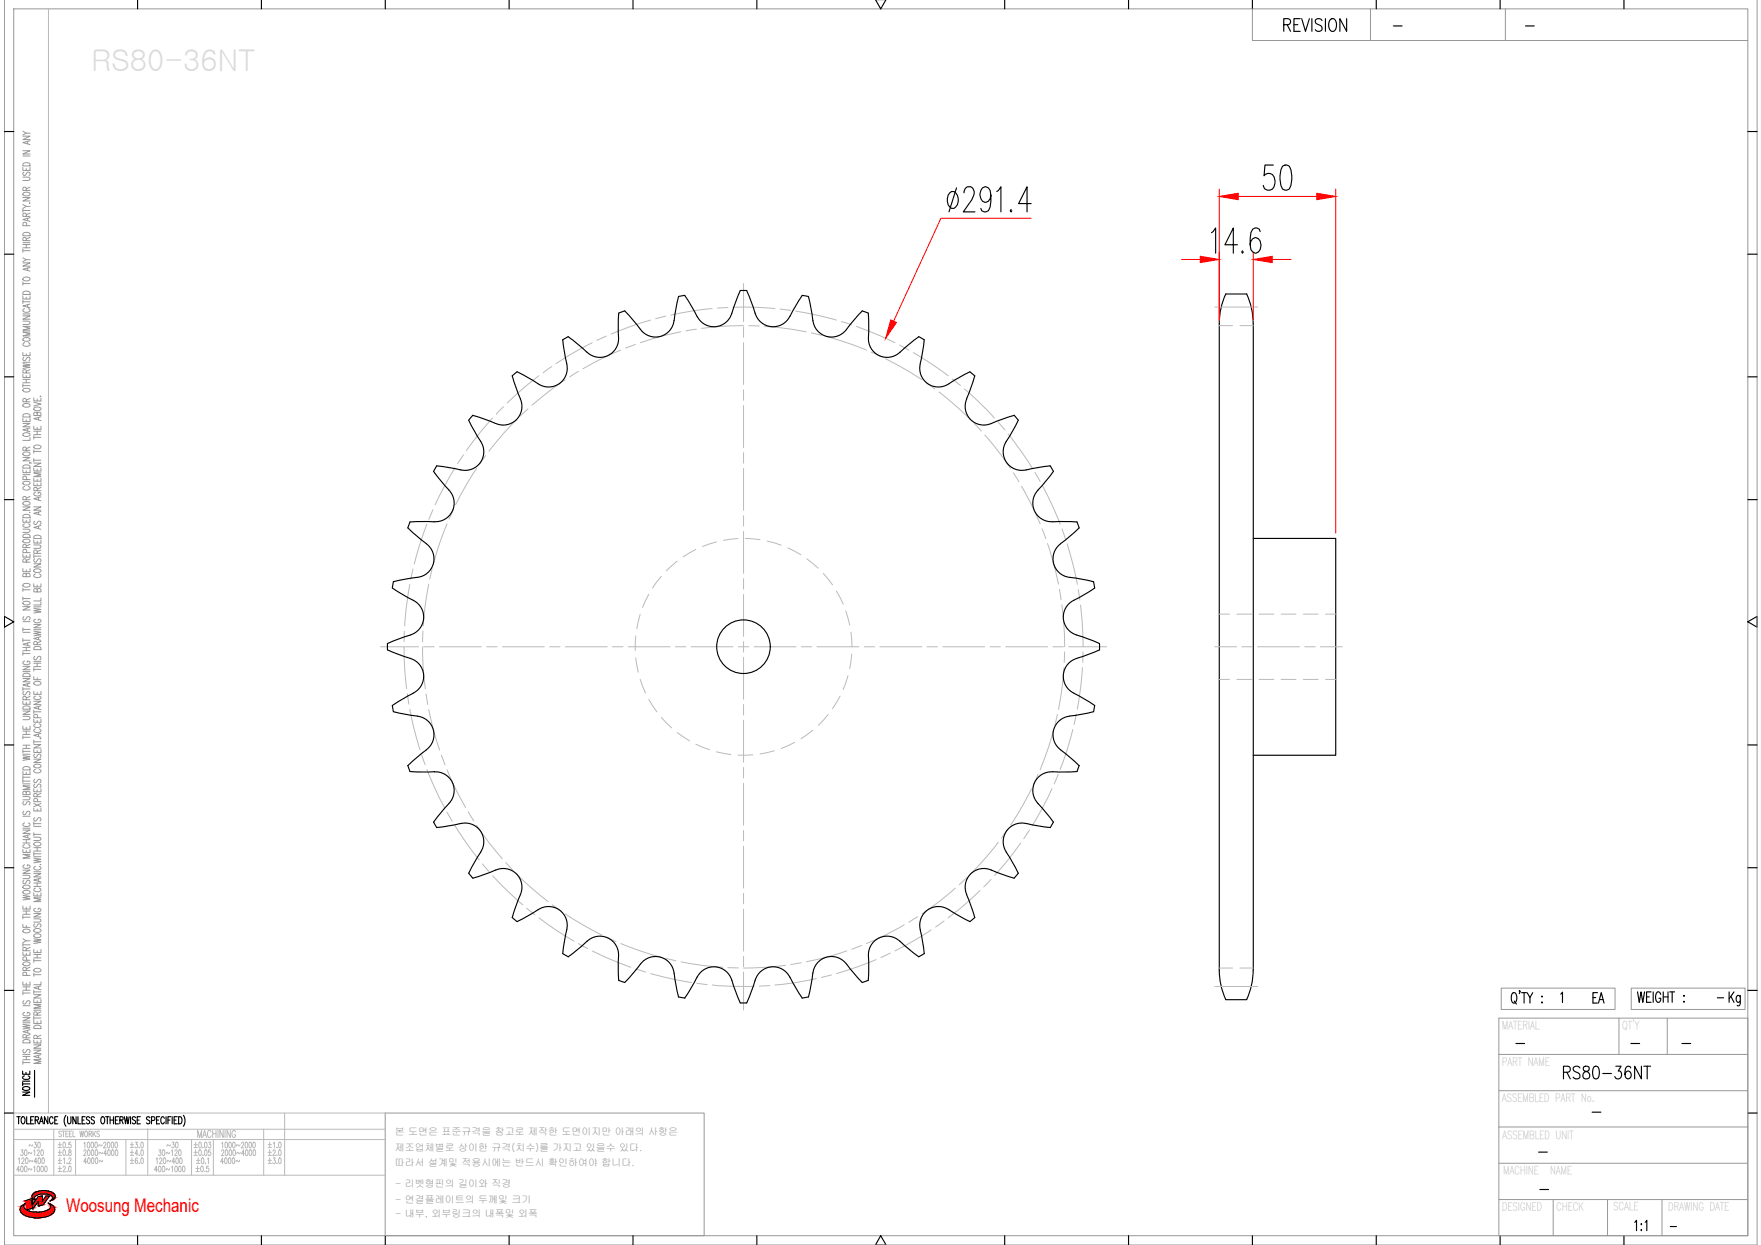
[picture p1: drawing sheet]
<svg xmlns="http://www.w3.org/2000/svg" width="297mm" height="210mm" viewBox="0 0 297 210" stroke-linecap="round" stroke-linejoin="round" font-family="sans-serif">
<defs><g id="words">
<text font-size="5.3" x="290.7" y="170.7">Kg</text>
<text font-size="4.9" x="267.8" y="170.4">EA</text>
<text font-size="3.2" fill="#f00" x="11.1" y="204.3">Woosung Mechanic</text>
<g font-size="2.6">
<text x="234.2" y="5.6">-</text>
<text x="256.5" y="5.6">-</text>
<text x="288.9" y="169.3">-</text>
<text x="254.7" y="177.1">-</text>
<text x="274.1" y="177.1">-</text>
<text x="282.9" y="177.1">-</text>
<text x="267.8" y="188.7">-</text>
<text x="258.6" y="195.4">-</text>
<text x="258.9" y="201.8">-</text>
<text x="280.8" y="208.1">-</text>
</g>
<g font-size="1.7" fill="#989898">
<text x="66.6" y="191.4">본 도면은 표준규격을 참고로 제작한 도면이지만 아래의 사항은</text>
<text x="66.6" y="194.1">제조업체별로 상이한 규격(치수)를 가지고 있을수 있다.</text>
<text x="66.6" y="196.6">따라서 설계및 적용시에는 반드시 확인하여야 합니다.</text>
<text x="66.7" y="200.2">- 리벳형핀의 길이와 직경</text>
<text x="66.7" y="202.8">- 연결플레이트의 두께및 크기</text>
<text x="66.7" y="205.2">- 내부, 외부링크의 내폭및 외폭</text>
</g>
</g></defs>
<!-- layer: 0 -->
<g fill="none" stroke="#989898" stroke-width=".17">
<path d="M.7 -.1v210h295.7v-210M2.3 1.5h292.5v206.8h-292.5zM211.3 1.5v5.3h83.5M231.2 1.5v5.3M253.9 1.5v5.3M3.9 33.3h1.2l-1.2 .6h1.2M3.9 29.9h.8l.4 .2-.2 .3h-1M3.9 28.2v.5h1.2v-.5M3.9 25.4h1.2l-1.2 .6h1.2M3.9 23h1.2l-1.2 .5h1.2M3.9 35.2v.6M3.9 35.5h1.2"/>
<path d="M3.9 34.5l.5 .3M3.9 26.3h1.2M3.9 22.1l.5 .4M3.9 39.3a.82 .82 0 0 1 1.2 .1v.3h-1.2zM3.9 32.5a.91 .91 0 0 1 1.2 .1 .64 .64 0 0 1-.6 .4 .64 .64 0 0 1-.6-.4zM3.9 27.6a.84 .84 0 0 1 1.2 .1v.3h-1.2zM4 29l-.1 .4 .1 .2 .3-.1a.52 .52 0 0 1 .7-.4l.1 .3-.2 .2M4.4 36.5v-.5h-.4l-.1 .5h1.2M4.4 32.1l-.1-.5h-.4v.5h1.2M4.4 28.4v.3M4.5 38.1l-.1-.5-.1-.1-.4 .1v.5h1.2M4.7 23.8v.4"/>
<path d="M4.7 36.8v.4M5 34.2v.1zM5.1 36.7l-1.2 .3 1.2 .3M5.1 34.8h-.7l-.5 .3M5.1 23.7l-1.2 .3 1.2 .4M5.1 22.5h-.7l-.5 .3M5.1 35.9l-.7 .3M5.1 31.6l-.7 .2M3.9 59.4v.6h1.2v-.6M3.9 54.1h.8l.4 .3-.2 .3h-1M3.9 53.2h1.2l-1.2 .6h1.2M3.9 49.9v.5h1.2v-.5"/>
<path d="M3.9 44.3h1.2l-1.2 .6h1.2M3.9 42v.5M3.9 47.5v.6M3.9 50.6v.6M3.9 52.9h1.2M3.9 50.9h1.2M3.9 47.8h1.2M3.9 43.5l.5 .3M3.9 42.3h1.2M3.9 41.8h1.2M3.9 41.2h1.2M3.9 40.9h1.2"/>
<path d="M3.9 57.1a.91 .91 0 0 1 1.2 0 .69 .69 0 0 1-1.2 .3zM3.9 49.2a.82 .82 0 0 1 1.2 .2v.2h-1.2zM3.9 46.9a.71 .71 0 0 1 1.2 .2 .7 .7 0 0 1-1.2-.1zM4.2 57.8a.32 .32 0 0 0-.3 .4 .32 .32 0 0 0 .4 .2h.3a.32 .32 0 0 0 .5-.2 .32 .32 0 0 0-.3-.4M4.2 52a.32 .32 0 0 0-.3 .5 .32 .32 0 0 0 .4 .2h.3a.32 .32 0 0 0 .5-.2 .32 .32 0 0 0-.3-.5M4.4 40.6v-.5h-.4l-.1 .5h1.2M4.4 41.2v.6M4.4 50.1v.3M4.4 59.6v.4M4.7 45.2v.4M4.7 51.4v.4M5.1 56h-1.2l1.2 .3-1.2 .3h1.2"/>
<path d="M5.1 55h-1.2l1.2 .3-1.2 .4h1.2M5.1 51.3l-1.2 .3 1.2 .3M5.1 45.1l-1.2 .3 1.2 .3M5.1 43.8h-.7l-.5 .3M5.1 40l-.7 .3M3.9 79.2v.5h1.2v-.5M3.9 77.1h1.2l-1.2 .6h1.2M3.9 73.2a.72 .72 0 0 1 1.2 .2 .87 .87 0 0 1-1.2 0zM3.9 71.4h1.2l-1.2 .6h1.2M3.9 70.5v.6h1.2v-.6M3.9 63.1v.5h1.2v-.5M3.9 61.3l1.2 .2-1.2 .2 1.2 .2-1.2 .2"/>
<path d="M3.9 64.7v.6M3.9 65h1.2M3.9 64.5h1.2M3.9 64h1.2M3.9 61.1h1.2M3.9 78.5a.84 .84 0 0 1 1.2 .1v.3h-1.2zM3.9 76.4a.71 .71 0 0 1 1.2 .2 .7 .7 0 0 1-1.2-.2zM3.9 69.9a.79 .79 0 0 1 1.2 .1v.3h-1.2zM3.9 68.2a.91 .91 0 0 1 1.2 .1 .69 .69 0 0 1-1.2 .2zM3.9 65.6a.74 .74 0 0 1 1.2 .2 .7 .7 0 0 1-1.2-.1zM4 60.2a.29 .29 0 0 0-.1 .5 .29 .29 0 0 0 .5-.1l.1-.2a.31 .31 0 0 1 .5-.1 .31 .31 0 0 1-.1 .5M4.4 75.9v-.5h-.5v.5h1.2"/>
<path d="M4.4 67.7v-.4l-.4-.1-.1 .5h1.2M4.4 62.9v-.5h-.5v.5h1.2M4.4 63.3v.3M4.4 64v.5M4.4 70.8v.3M4.4 79.4v.3M4.7 72.3v.4M5 78l.3 .1M5.1 73.8v.4h-1.2M5.1 72.2l-1.2 .3 1.2 .3M5.1 75.4l-.7 .2M5.1 67.2l-.7 .3"/>
<path d="M5.1 62.3l-.7 .3M5.7 78.9v.5h1.2v-.5M5.7 78.1h1.2l-1.2 .5h1.2M5.7 71.9v.5h1.2v-.5M5.7 67.8l1.2 .3-1.2 .3M5.7 67.1v.5h1.2v-.5M5.7 73.5v.5M5.7 75.8v.6M5.7 77.3v.6M5.7 77.6h1.2M5.7 76.1h1.2M5.7 73.7h1.2"/>
<path d="M5.7 73.3h1.2M5.7 72.7h1.2M5.8 75.2a.71 .71 0 0 1 1.1 .2 .73 .73 0 0 1-1.2-.1zM5.8 68.8a.91 .91 0 0 1 1.1 0 .69 .69 0 0 1-1.1 .3zM6.3 69.7l.2-.2h.3l.1 .2v.4h-1.2l.1-.6 .4 .1 .1 .5M6.3 67.3v.3M6.3 72.1v.3M6.3 72.7v.6M6.3 79.1v.3M6.5 70.4v.4M6.8 66.8h.1zM6.9 79.7h-1.2l1.2 .3-1.2 .4h1.2"/>
<path d="M6.9 70.3l-1.2 .3 1.2 .3M3.9 95.9v.5h1.2v-.5M3.9 93.4v.5h1.2v-.5M3.9 89.2h1l.2 .2-.2 .3-1 .1M3.9 87.5v.5h1.2v-.5M3.9 85.5h1.2l-1.2 .5h1.2M3.9 99.2v.5M3.9 99.4h1.2M3.9 80h1.2M3.9 98.5a.91 .91 0 0 1 1.2 .1 .64 .64 0 0 1-.6 .4 .64 .64 0 0 1-.6-.4zM3.9 91.1a.71 .71 0 0 1 1.2 .2 .73 .73 0 0 1-1.2-.2zM3.9 90.2a.79 .79 0 0 1 1.2 .1v.3h-1.2z"/>
<path d="M3.9 86.9a.82 .82 0 0 1 1.2 .1v.3h-1.2zM3.9 84.7a.91 .91 0 0 1 1.2 .1 .64 .64 0 0 1-.6 .4 .64 .64 0 0 1-.6-.4zM3.9 81.3a.91 .91 0 0 1 1.2 .1 .64 .64 0 0 1-.6 .4 .64 .64 0 0 1-.6-.4zM4.2 88.3a.32 .32 0 0 0-.3 .4 .32 .32 0 0 0 .4 .2h.3a.32 .32 0 0 0 .5-.2 .32 .32 0 0 0-.3-.4M4.2 82a.32 .32 0 0 0-.3 .4 .32 .32 0 0 0 .4 .2h.3a.32 .32 0 0 0 .5-.2 .32 .32 0 0 0-.3-.4M4.4 96.9l.3-.2h.3l.1 .2v.3h-1.2l.1-.5h.4v.5M4.4 94.8v-.5l-.4-.1-.1 .6h1.2M4.4 92.3l-.1-.5-.4 .1v.4h1.2M4.4 84.3v-.5l-.4-.1-.1 .6h1.2M4.4 87.7v.3M4.4 93.6v.3M4.4 96.1v.3"/>
<path d="M4.5 93.2l-.1-.5h-.5v.5h1.2M4.5 80.8l-.1-.4-.1-.1-.4 .1v.4h1.2M5 86.4h.1M5.1 94.2l-.7 .3M5.1 91.8l-.7 .2M5.1 83.7l-.7 .3M5.7 98.4v.5h1.2v-.5M5.7 95.1h1.2l-1.2 .5h1.2M5.7 91.9h.9l.3 .2-.2 .3h-1M5.7 91v.6h1.2v-.6M5.7 85.5h1.2l-1.2 .5h1.2M5.7 81.4v.5h1.2v-.5"/>
<path d="M5.7 80.6v.5h1.2v-.5M5.7 93.5v.6M5.7 93.8h1.2M5.8 96a.91 .91 0 0 1 1.1 .1 .64 .64 0 0 1-.6 .4 .64 .64 0 0 1-.6-.4zM5.8 90.4a.79 .79 0 0 1 1.1 .1v.3h-1.2zM5.9 94.2a.29 .29 0 0 0-.2 .5 .29 .29 0 0 0 .5-.1l.1-.2a.31 .31 0 0 1 .5-.1 .31 .31 0 0 1-.1 .5M5.9 87.9l-.2 .2 .2 .3 .3-.1 .1-.3a.3 .3 0 0 1 .5-.1 .3 .3 0 0 1-.1 .5M6 96.8a.32 .32 0 0 0-.3 .4 .32 .32 0 0 0 .5 .2h.2a.32 .32 0 0 0 .5-.2 .32 .32 0 0 0-.3-.4M6 83a.32 .32 0 0 0-.3 .4 .32 .32 0 0 0 .5 .2h.2a.34 .34 0 0 0 .5-.3 .34 .34 0 0 0-.5-.3v.2M6.3 99.4l.2-.2 .3 .1 .1 .1v.4h-1.2l.1-.5h.4l.1 .5M6.3 93.3l-.1-.5h-.4l-.1 .5h1.2M6.3 82.7l-.1-.5h-.4l-.1 .5h1.2"/>
<path d="M6.3 80.8v.3M6.3 81.6v.3M6.3 91.2v.4M6.3 98.6v.3M6.5 83.9v.4M6.5 86.4v.4M6.5 88.7v.4M6.9 88.6l-1.2 .3 1.2 .3M6.9 86.2l-1.2 .3 1.2 .4M6.9 83.8l-1.2 .3 1.2 .3M6.9 92.7l-.6 .3M6.9 82.2l-.6 .3"/>
<path d="M3.9 119.9h1.2l-1.2 .6h1.2M3.9 118.2v.5h1.2v-.5M3.9 114.4h1.2l-1.2 .5h1.2M3.9 112.3h1.2l-1.2 .6h1.2M3.9 102.3h1.2l-1.2 .5h1.2M3.9 100.6v.6M3.9 105.8v.6M3.9 107.6v.6M3.9 109.9v.6M3.9 115.9v.5M3.9 116.2h1.2M3.9 113.2h1.2"/>
<path d="M3.9 110.2h1.2M3.9 109.7h1.2M3.9 109.1h1.2M3.9 107.9h1.2M3.9 106.6h1.2M3.9 106.1h1.2M3.9 104.8h1.2M3.9 100.9h1.2M3.9 119.2a.84 .84 0 0 1 1.2 .1v.3h-1.2zM3.9 113.7a.82 .82 0 0 1 1.2 .1v.3h-1.2zM3.9 101.5a.91 .91 0 0 1 1.2 .1 .69 .69 0 0 1-1.2 .2zM4 116.6a.29 .29 0 0 0-.1 .5 .29 .29 0 0 0 .5-.1l.1-.2a.31 .31 0 0 1 .5-.1 .31 .31 0 0 1-.1 .5"/>
<path d="M4 104a.29 .29 0 0 0-.1 .4 .29 .29 0 0 0 .5 0l.1-.3a.31 .31 0 0 1 .5-.1 .31 .31 0 0 1-.1 .5M4.2 111.5a.32 .32 0 0 0-.3 .4 .32 .32 0 0 0 .4 .2h.3a.34 .34 0 0 0 .5-.3 .34 .34 0 0 0-.5-.3v.2M4.4 118v-.5l-.4-.1-.1 .6h1.2M4.4 109.1v.6M4.4 118.4v.3M4.7 108.4v.4M4.7 115.3v.4M5.1 115.2l-1.2 .3 1.2 .3M5.1 108.3l-1.2 .3 1.2 .3M5.1 117.4l-.7 .3M5.7 118.2h1.2l-1.2 .6h1.2M5.7 116.6v.5h1.2v-.5"/>
<path d="M5.7 114.1v.5h1.2M5.7 106.4l1.2 .2-1.2 .2 1.2 .2-1.2 .2M5.7 105.3h1.2l-1.2 .5h1.2M5.7 102.5l1.2 .3-1.2 .1 1.2 .3-1.2 .1M5.7 112.6v.5M5.7 119.7v.6M5.7 112.9h1.2M5.7 112.4h1.2M5.7 111.8h1.2M5.7 111.5h1.2M5.7 106.2h1.2M5.7 102.3h1.2"/>
<path d="M5.8 115a.71 .71 0 0 1 1.1 .3 .7 .7 0 0 1-1.2-.2zM5.8 109.1a.84 .84 0 0 1 1.1 .2v.2h-1.2zM5.9 110.7a.29 .29 0 0 0-.2 .4 .29 .29 0 0 0 .5 0l.1-.3a.31 .31 0 0 1 .5-.1 .31 .31 0 0 1-.1 .5M6 117.4a.32 .32 0 0 0-.3 .4 .32 .32 0 0 0 .5 .2h.2a.32 .32 0 0 0 .5-.2 .32 .32 0 0 0-.3-.4M6 104.4a.32 .32 0 0 0-.3 .4 .32 .32 0 0 0 .5 .2h.2a.33 .33 0 0 0 .5-.3 .33 .33 0 0 0-.5-.3v.2M6.3 108.7l-.1-.5h-.4l-.1 .5h1.2M6.3 111.8v.6M6.3 114.3v.3M6.3 116.7v.4M6.5 107.5v.4M6.5 119.1v.4M6.9 119l-1.2 .3 1.2 .3"/>
<path d="M6.9 107.3l-1.2 .3 1.2 .4M6.9 101.5v.5h-1.2M6.9 100.8v.5h-1.2M6.9 108.1l-.6 .3M3.9 139.9h1.2l-1.2 .6h1.2M3.9 134.3h.8l.4 .2-.2 .3h-1M3.9 130v.6h1.2v-.6M3.9 127.4l1.2 .2-1.2 .2 1.2 .2-1.2 .2M3.9 122.4v.6h1.2v-.6M3.9 120.8h.8l.4 .2-.2 .3h-1M3.9 124v.6M3.9 126.4v.6"/>
<path d="M3.9 130.8v.5M3.9 131.4v.6M3.9 139.6h1.2M3.9 137.6h1.2M3.9 132.2h1.2M3.9 131.7h1.2M3.9 131h1.2M3.9 127.2h1.2M3.9 126.7h1.2M3.9 126.2h1.2M3.9 125.6h1.2M3.9 124.3h1.2"/>
<path d="M3.9 123.8h1.2M3.9 123.3h1.2M3.9 129.4a.82 .82 0 0 1 1.2 .1v.3h-1.2zM4 136.8a.29 .29 0 0 0-.1 .4 .29 .29 0 0 0 .5 0l.1-.3a.31 .31 0 0 1 .5-.1 .31 .31 0 0 1-.1 .5M4 135.1l-.1 .2 .1 .4 .3-.1 .2-.3a.3 .3 0 0 1 .5-.1 .3 .3 0 0 1-.1 .5M4.2 138.7a.32 .32 0 0 0-.3 .4 .32 .32 0 0 0 .4 .3h.3a.32 .32 0 0 0 .5-.3 .32 .32 0 0 0-.3-.4M4.4 133.6l.3-.2h.3l.1 .2v.4h-1.2l.1-.6 .4 .1v.5M4.4 122.6v.4M4.4 123.3v.5M4.4 125.6v.6M4.4 130.2v.4M5.1 132.5h-1.2l1.2 .3-1.2 .3h1.2"/>
<path d="M5.7 136.2v.5h1.2v-.5M5.7 133v.5h1.2v-.5M5.7 128h1.2l-1.2 .6h1.2M5.7 126.3v.6h1.2v-.6M5.7 125.5h1.2l-1.2 .6h1.2M5.7 121.3v.5h1.2v-.5M5.7 124.8v.5M5.7 138.6v.5M5.7 139.3h1.2M5.7 138.9h1.2M5.7 135.5l1.2 .5M5.7 125.1h1.2"/>
<path d="M5.7 120h1.2M5.8 129a.91 .91 0 0 1 1.1 .1 .69 .69 0 0 1-1.1 .2zM5.9 137.9a.29 .29 0 0 0-.2 .4 .29 .29 0 0 0 .5 0l.1-.3a.31 .31 0 0 1 .5-.1 .31 .31 0 0 1-.1 .5M5.9 132.2l-.2 .4a.26 .26 0 0 0 .2 .2 .26 .26 0 0 0 .3-.2l.1-.2a.31 .31 0 0 1 .5-.1 .31 .31 0 0 1-.1 .5M5.9 131.4a.29 .29 0 0 0-.2 .5 .29 .29 0 0 0 .5-.1l.1-.2a.31 .31 0 0 1 .5-.1 .31 .31 0 0 1-.1 .5M5.9 127.1a.29 .29 0 0 0-.2 .5 .29 .29 0 0 0 .5-.1l.1-.2a.31 .31 0 0 1 .5-.1 .31 .31 0 0 1-.1 .5M6 129.7a.32 .32 0 0 0-.3 .4 .32 .32 0 0 0 .5 .2h.2a.32 .32 0 0 0 .5-.2 .32 .32 0 0 0-.3-.4M6 122.9a.32 .32 0 0 0-.3 .4 .32 .32 0 0 0 .5 .2h.2a.32 .32 0 0 0 .5-.2 .32 .32 0 0 0-.3-.4M6 122a.32 .32 0 0 0-.3 .5 .32 .32 0 0 0 .5 .2h.2a.32 .32 0 0 0 .5-.2 .32 .32 0 0 0-.3-.5M6.3 134.3l-.1-.4-.4-.1-.1 .5h1.2M6.3 121.4v.4M6.3 126.5v.4"/>
<path d="M6.3 133.2v.3M6.3 136.4v.3M6.3 135.2v-.5l-.2-.1-.3 .1-.1 .5h1.2M6.3 121v-.5h-.5l-.1 .5h1.2M6.5 123.8v.4M6.8 124.5h.1zM6.9 123.6l-1.2 .4 1.2 .3M6.9 135.5l-1.2 .5M6.9 133.8l-.6 .2M3.9 155.8v.6h1.2M3.9 152.8v.5h1.2v-.5M3.9 151l1.2 .1-1.2 .2 1.2 .2-1.2 .2"/>
<path d="M3.9 149.5a.72 .72 0 0 1 1.2 .1 .87 .87 0 0 1-1.2 0zM3.9 147.6h.8l.4 .2-.2 .3h-1M3.9 146.7h1.2l-1.2 .5h1.2M3.9 143.2v.5h1.2v-.5M3.9 154.4v.5M3.9 159v.6M3.9 159.3h1.2M3.9 158.3l.5 .3M3.9 154.6h1.2M3.9 154.1h1.2M3.9 153.6h1.2M3.9 142.1h1.2"/>
<path d="M3.9 141.6h1.2M3.9 156.8a.91 .91 0 0 1 1.2 .1 .64 .64 0 0 1-.6 .4 .64 .64 0 0 1-.6-.4zM3.9 150.3a.91 .91 0 0 1 1.2 0 .64 .64 0 0 1-.6 .5 .64 .64 0 0 1-.6-.5zM4 148.4a.29 .29 0 0 0-.1 .5 .29 .29 0 0 0 .5-.1l.1-.2a.31 .31 0 0 1 .5-.1 .31 .31 0 0 1-.1 .5M4.2 145.8a.32 .32 0 0 0-.3 .4 .32 .32 0 0 0 .4 .2h.3a.33 .33 0 0 0 .5-.3 .33 .33 0 0 0-.5-.3v.2M4.2 142.4a.32 .32 0 0 0-.3 .4 .32 .32 0 0 0 .4 .2h.3a.32 .32 0 0 0 .5-.2 .32 .32 0 0 0-.3-.4M4.4 141.6v.5M4.4 143.4v.3M4.4 152.9v.4M4.4 153.6v.5M4.4 156v.4M4.7 140.8v.4"/>
<path d="M5.1 158.6h-.7l-.5 .3M5.1 144.1h-1.2l1.2 .3-1.2 .3h1.2M5.1 140.7l-1.2 .3 1.2 .4M5.1 159.7l-.7 .3M5.7 158.3l1.2 .2-1.2 .2 1.2 .2-1.2 .2M5.7 154.9h.9l.3 .2-.2 .3-1 .1M5.7 154h1.2l-1.2 .6h1.2M5.7 150.5v.6h1.2v-.6M5.7 147.3h1.2l-1.2 .5h1.2M5.7 144.7l1.2 .2-1.2 .2 1.2 .2-1.2 .2M5.7 141.2h.9l.3 .2-.2 .3h-1M5.7 140.4v.5"/>
<path d="M5.7 143.7v.5M5.7 149.5h1.2M5.7 148.9h1.2M5.7 147h1.2M5.7 144.4h1.2M5.7 143.9h1.2M5.7 143.5h1.2M5.7 142.9h1.2M5.7 140.7h1.2M5.8 157.6a.71 .71 0 0 1 1.1 .2 .7 .7 0 0 1-1.2-.1zM5.8 156.7a.71 .71 0 0 1 1.1 .2 .7 .7 0 0 1-1.2-.1zM5.8 142.1a.71 .71 0 0 1 1.1 .3 .7 .7 0 0 1-1.2-.2z"/>
<path d="M5.9 155.8l-.2 .1 .2 .4 .3-.1 .1-.3a.3 .3 0 0 1 .5-.1 .3 .3 0 0 1-.1 .5M6 153.1a.32 .32 0 0 0-.3 .4 .32 .32 0 0 0 .5 .2h.2a.34 .34 0 0 0 .5-.3 .34 .34 0 0 0-.5-.3v.2M6 149.7a.32 .32 0 0 0-.3 .4 .32 .32 0 0 0 .5 .2h.2a.32 .32 0 0 0 .5-.2 .32 .32 0 0 0-.3-.4M6 146.1a.32 .32 0 0 0-.3 .4 .32 .32 0 0 0 .5 .2h.2a.32 .32 0 0 0 .5-.2 .32 .32 0 0 0-.3-.4M6.3 142.9v.6M6.3 148.9v.6M6.3 150.7v.4M6.5 148.2v.4M6.8 145.8h.1zM6.9 151.4h-1.2l1.2 .3-1.2 .3h1.2M6.9 148.1l-1.2 .3 1.2 .3M3.9 172.7l1.2 .2-1.2 .2 1.2 .2-1.2 .2"/>
<path d="M3.9 171.6h1.2l-1.2 .5h1.2M3.9 165.5v.6h1.2v-.6M3.9 160.5v.6h1.2v-.6M3.9 179.1h1.2M3.9 167.1v.6M3.9 178.9v.5M3.9 178.7h1.2M3.9 178.1h1.2M3.9 177.8h1.2M3.9 172.4h1.2M3.9 169.6h1.2M3.9 167.4h1.2"/>
<path d="M3.9 167h1.2M3.9 166.4h1.2M3.9 175.4a.82 .82 0 0 1 1.2 .1v.3h-1.2zM3.9 162.3a.71 .71 0 0 1 1.2 .3 .7 .7 0 0 1-1.2-.2zM4 176.9l-.1 .2 .1 .4 .3-.1 .2-.3a.3 .3 0 0 1 .5-.1 .3 .3 0 0 1-.1 .5M4 168.7a.29 .29 0 0 0-.1 .5 .29 .29 0 0 0 .5-.1l.1-.2a.31 .31 0 0 1 .5-.1 .31 .31 0 0 1-.1 .5M4.2 170.7a.32 .32 0 0 0-.3 .4 .32 .32 0 0 0 .4 .2h.3a.33 .33 0 0 0 .5-.3 .33 .33 0 0 0-.5-.3v.2M4.4 175v-.5l-.4-.1-.1 .6h1.2M4.4 163.6v-.5h-.4l-.1 .5h1.2M4.4 160.3v-.5h-.4l-.1 .5h1.2M4.4 160.7v.4M4.4 165.7v.4"/>
<path d="M4.4 166.4v.6M4.4 178.1v.6M4.5 164.5l-.1-.5h-.5v.5h1.2M4.5 161.9l-.1-.5-.1-.1-.4 .1v.5h1.2M4.7 173.7v.4M5.1 173.6l-1.2 .3 1.2 .4M5.1 174.4l-.7 .3M5.1 163.1l-.7 .2M5.7 177.1h1.2l-1.2 .5h1.2M5.7 176.2h1.2l-1.2 .5h1.2M5.7 175.3v.5h1.2v-.5M5.7 172v.6h1.2v-.6"/>
<path d="M5.7 168.5v.5h1.2v-.5M5.7 167.7h1.2l-1.2 .6h1.2M5.7 160.1v.5h1.2v-.5M5.7 171.6h1.2M5.7 161.7v.6M5.7 164.1v.5M5.7 166.9v.6M5.7 171.4v.5M5.7 170.3h1.2M5.7 167.2h1.2M5.7 164.3h1.2M5.7 162h1.2"/>
<path d="M5.7 161.5h1.2M5.7 160.9h1.2M5.8 173a.82 .82 0 0 1 1.1 .1v.3h-1.2zM5.8 163.4a.71 .71 0 0 1 1.1 .3 .87 .87 0 0 1-1.2 0zM6.3 175.1l-.1-.5h-.4l-.1 .5h1.2M6.3 171.1l-.1-.4-.4-.1-.1 .5h1.2M6.3 160.3v.3M6.3 160.9v.6M6.3 168.7v.3M6.3 172.2v.4M6.3 175.5v.3M6.5 166.3v.4"/>
<path d="M6.5 177.9v.4M6.9 178.7h-1.2l1.2 .3-1.2 .3h1.2M6.9 177.8l-1.2 .3 1.2 .3M6.9 169.3h-1.2l1.2 .4-1.2 .3h1.2M6.9 166.2l-1.2 .3 1.2 .4M6.9 165.5v.5h-1.2M6.9 174.5l-.6 .3M6.9 170.6l-.6 .3M252.8 177.8h42M252.8 171.7h42v36.6h-42zM253.2 166.6h19.2v3.6h-19.2zM273.1 171.7v6.1"/>
<path d="M275.2 166.6h19.2v3.6h-19.2zM281.2 171.7v6.1M65 187.7h53.8v20.6h-53.8zM252.8 196.1h42M252.8 183.9h42M252.8 190h42M252.8 202.2h42M262 202.2v6.1M271.2 202.2v6.1M280.3 202.2v6.1"/>
</g>
<g fill="none" stroke="#000" stroke-width=".19">
<path d="M23.2 -.1v1.6M44.1 -.1v1.6M65 -.1v1.6M85.9 -.1v1.6M106.8 -.1v1.6M127.7 -.1v1.6M147.7 -.1l.9 1.6 .9-1.6M169.5 -.1v1.6M190.4 -.1v1.6M211.3 -.1v1.6M232.1 -.1v1.6M253 -.1v1.6"/>
<path d="M273.9 -.1v1.6M216.5 4.2h.8a.52 .52 0 0 0 .4-.5 .52 .52 0 0 0-.4-.6h-.8v2.2M217.1 4.2l.6 1.1M218.3 4.2h.6M219.3 3.1h-1v2.2h1M219.6 3.1l.6 2.2 .7-2.2M221.3 3.1v2.2M223 3.4a.58 .58 0 0 0-.7-.3 .58 .58 0 0 0-.4 .8l.8 .4a.53 .53 0 0 1 .3 .5 .53 .53 0 0 1-.4 .5h-.3l-.4-.3M223.6 3.1v2.2M224.5 3.3l.1-.2a.93 .93 0 0 1 .8 1.4l-.1 .3a.57 .57 0 0 1-.5 .5 .57 .57 0 0 1-.6-.5 1.47 1.47 0 0 1 .3-1.5zM227.1 3.1v2.2l-1.1-2.2v2.2M.7 22.2h1.6"/>
<path d="M294.8 22.2h1.6M.7 42.9h1.6M113.7 54a3.2 3.2 0 0 1-2.6 2.8 3.2 3.2 0 0 1-3.4-1.7l-2.3-2.7-.5 .2-.5 .2-.1 3.5a3.2 3.2 0 0 1-1.8 3.7 3.2 3.2 0 0 1-3.9-1l-2.7-2.2-.3 .1-.7 .4 .6 3.5a3.2 3.2 0 0 1-1.2 3.9 3.2 3.2 0 0 1-4-.3l-3.1-1.7M114.4 50l1.1-.2 2.1 3.5M114.5 50l-.8 4M124.9 49h1.1M124.9 49l-1.3 3.3a3.2 3.2 0 0 1-2.6 2.7 3.2 3.2 0 0 1-3.4-1.7M125.9 49l1.3 3.3a3.2 3.2 0 0 0 2.6 2.7 3.2 3.2 0 0 0 3.4-1.7M136.4 50l.7 4M136.4 50l-1.1-.2-2.1 3.5M137.1 54a3.2 3.2 0 0 0 2.6 2.8 3.2 3.2 0 0 0 3.4-1.7l2.3-2.7 .6 .2 .5 .2v3.5a3.2 3.2 0 0 0 1.8 3.7 3.2 3.2 0 0 0 3.9-1l2.8-2.3 .2 .2 .7 .4-.6 3.5a3.2 3.2 0 0 0 1.2 3.9 3.2 3.2 0 0 0 4-.3l3.1-1.7M294.8 42.9h1.6"/>
<path d="M.7 63.5h1.6M73.7 78.5l-.6 1 2.2 2.7a3.2 3.2 0 0 1 1.1 3.7 3.2 3.2 0 0 1-3.1 2.1M73.7 78.5l4 .7M79.8 70l-.7 .8 1.7 3.1a3.2 3.2 0 0 1 .4 3.8 3.2 3.2 0 0 1-3.5 1.5M87.2 62.7l-.8 .7 1.4 3.8M87.8 67.3a3.2 3.2 0 0 1-.9 3.7 3.2 3.2 0 0 1-3.8 .2l-3.3-1.2M163.1 67.3a3.2 3.2 0 0 0 .8 3.7 3.2 3.2 0 0 0 3.8 .2l3.4-1.2M163.6 62.7l.8 .7-1.4 3.8M171.1 70l.7 .9-1.7 3a3.2 3.2 0 0 0-.5 3.8 3.2 3.2 0 0 0 3.5 1.5M177.1 78.5l-4 .7M177.2 78.5l.5 1-2.2 2.7a3.2 3.2 0 0 0-1 4 3.2 3.2 0 0 0 3.6 1.7l3.6 .1M294.8 63.5h1.6"/>
<path d="M.7 84.2h1.6M66.2 99.1l3 1.9a3.2 3.2 0 0 1 2.3 3.3 3.2 3.2 0 0 1-2.9 2.9l-3.2 1.3v1.1l3.8 1.4M69.2 88l-.4 1 3.1 2.7M71.9 91.7a3.2 3.2 0 0 1 1.1 3.6 3.2 3.2 0 0 1-3.2 2.1l-3.4 .7-.2 1M73.3 88h-4.1M180.4 97.3l4.1 .8 .2 1-3.1 1.9a3.2 3.2 0 0 0-2.2 3.3 3.2 3.2 0 0 0 2.8 2.9l3.3 1.3v1.1l-3.9 1.4M181.7 88l.3 1M182 89l-2.6 2.3a3.2 3.2 0 0 0-1.7 3.4 3.2 3.2 0 0 0 2.7 2.6M211.4 90.8h13.9v36.5h-13.9M294.8 84.2h1.6M.7 103.9l1.6 .9-1.6 .9zM66.2 118.9l.2 1.1"/>
<path d="M66.4 120l3.4 .7a3.2 3.2 0 0 1 3.2 2 3.2 3.2 0 0 1-1.1 3.7M69.2 111a3.2 3.2 0 0 1 2.3 3.1 3.2 3.2 0 0 1-2.3 3l-3 1.8M181.6 111a3.2 3.2 0 0 0-2.3 3.1 3.2 3.2 0 0 0 2.3 3l3.1 1.8M184.5 120l-4.1 .7M184.6 118.9l-.1 1.1M294.8 104.8l1.6-.9v1.8zM.7 125.6h1.6M71.9 126.4l-3.1 2.7 .3 .7 .1 .3h4.1M73.3 130.1a3.2 3.2 0 0 1 3.1 2.1 3.2 3.2 0 0 1-1.1 3.7l-2.2 2.7 .6 .9 4-.7M77.7 138.9a3.2 3.2 0 0 1 3.5 1.5 3.2 3.2 0 0 1-.4 3.8l-1.7 3 .7 .9 3.8-1.4M173.1 138.9a3.2 3.2 0 0 0-3.5 1.5 3.2 3.2 0 0 0 .5 3.8l1.7 3-.7 .9-3.9-1.4M177.6 130.1a3.2 3.2 0 0 0-3.2 2.1 3.2 3.2 0 0 0 1.1 3.7l2.2 2.7-.5 .9-4.1-.7"/>
<path d="M180.4 120.7a3.2 3.2 0 0 0-2.7 2.7 3.2 3.2 0 0 0 1.7 3.4l2.6 2.3M182 129.1l-.3 1h-4.1M294.8 125.6h1.6M.7 146.3h1.6M83.6 146.7a3.1 3.1 0 0 1 3.5 .6 3.1 3.1 0 0 1 .7 3.5M87.8 150.8l-1.4 3.9 .8 .7 3.1-1.7a3.2 3.2 0 0 1 4-.3 3.2 3.2 0 0 1 1.2 3.9l-.6 3.5 1 .5 3.1-2.6M99 158.7a3.2 3.2 0 0 1 3.8-.4 3.2 3.2 0 0 1 1.5 3.5l.1 3.5 1 .4 2.6-3.2M151.8 158.7a3.2 3.2 0 0 0-3.8-.4 3.2 3.2 0 0 0-1.5 3.5v3.5l-1.1 .4-2.6-3.2M163 150.8l1.4 3.9-.8 .7-3.1-1.7a3.2 3.2 0 0 0-4-.3 3.2 3.2 0 0 0-1.2 3.9l.6 3.5-.9 .5-3.2-2.6M167.2 146.7a3.1 3.1 0 0 0-3.5 .6 3.1 3.1 0 0 0-.6 3.5M294.8 146.3h1.6M.7 167h1.6"/>
<path d="M108 162.5a3.1 3.1 0 0 1 3.4-1.1 3.1 3.1 0 0 1 2.3 2.7M113.7 164.1l.7 4 .6 .1 .5 .1 2.1-3.6M117.6 164.8a3.2 3.2 0 0 1 3.4-1.8 3.2 3.2 0 0 1 2.6 2.8l1.3 3.3h1.1l1.2-3.3a3.2 3.2 0 0 1 2.6-2.7 3.2 3.2 0 0 1 3.4 1.7M137.1 164.1l-.7 4-.6 .1-.5 .1-2.1-3.6M142.8 162.5a3.1 3.1 0 0 0-3.4-1.1 3.1 3.1 0 0 0-2.3 2.7M206.8 168.5l-.8-2.1-.2-1.4-.1-1.5v-108.9l.1-1.5 .2-1.5 .8-2h3.5l.5 1.3 .4 1.5 .2 2.2v108.9l-.4 2.9-.7 2.1M206.8 168.5h3.5M255.2 167.4h.1a.77 .77 0 0 1 .5 1v.3a.41 .41 0 0 1-.4 .4 .41 .41 0 0 1-.4-.4l-.1-.7zM255.4 168.8l.4 .5M256.4 167.1l-.1 .1v-.1v-.1l.1 .1-.1 .4M256.7 167.4h.8M257.1 167.4v1.7"/>
<path d="M257.6 167.4l.5 .8v.9M258.5 167.4l-.4 .8M260.1 168v.1zM260.1 168.9v.2zM263.3 167.6l.3-.3v1.7M267.2 179.9a.45 .45 0 0 0 .1 .7 .76 .76 0 0 1 .7 .4 .76 .76 0 0 1 0 .8 .64 .64 0 0 1-1-.2 .64 .64 0 0 1 .5-.9l.3-.1a.45 .45 0 0 0 .2-.7l-.3-.1zM268.9 179.9l.4-.1a1.05 1.05 0 0 1 .5 1.2l-.3 .8-.4 .1a1.05 1.05 0 0 1-.5-1.2zM272.5 179.8h.9l-.4 .8a.64 .64 0 0 1 .5 .9 .64 .64 0 0 1-1.1 0M276.2 167.2l.3 1.8 .3-1.8 .3 1.8 .3-1.8M276.9 179.8v2.1l-1.2-2.1v2.1M277.3 179.8h1.1M277.7 168.1h.5"/>
<path d="M277.8 179.8v2.1M278.5 167.2h-.8v1.8h.8M278.9 167.2v1.8M280.1 167.7a.4 .4 0 0 0-.4-.5 .4 .4 0 0 0-.4 .5v.9a.4 .4 0 0 0 .2 .3 .4 .4 0 0 0 .5 0l.1-.6h-.3M280.6 168.1h.8M280.6 167.2v1.8M281.4 167.2v1.8M281.7 167.2h.8M282.1 167.2v1.8M284 167.8v.2zM284 168.8v.2zM.7 187.7h1.6"/>
<path d="M2.8 188.3h.6M3.1 188.3v1.2M3.7 188.3h.1a.64 .64 0 0 1 .4 .6 .64 .64 0 0 1-.4 .6 .85 .85 0 0 1-.1-1.2zM3.8 184.1h1.2l-1.2 .6h1.2M3.8 180.6v.5h1.2v-.5M3.8 182.7h1.2M3.8 182.5v.5M3.8 182.3h1.2M3.9 183.4a.71 .71 0 0 1 1.1 .2 .7 .7 0 0 1-1.2-.2zM4.1 181.4a.32 .32 0 0 0-.3 .4 .32 .32 0 0 0 .5 .2l.7-.2v-.2l-.3-.2M4.4 180.8v.3M4.5 188.3v1.2h.5"/>
<path d="M5.2 188.8h.3M5.7 188.3h-.5v1.2h.5M5.8 180.5v4.5M5.9 188.8h.5l.1-.4-.6-.1v1.2M6.2 188.8l.3 .7M6.7 189.5l.3-1.2 .3 1.2M6.8 189.1h.4M8.1 188.3v1.2l-.6-1.2v1.2M8.9 188.5l-.2-.2a.64 .64 0 0 0-.4 .6 .64 .64 0 0 0 .4 .6l.2-.3M9.2 188.8h.4M9.7 188.3h-.5v1.2h.5M11.1 188a1.56 1.56 0 0 0 0 1.9"/>
<path d="M11.4 188.3v.8l.2 .4 .3-.2 .1-1M12.8 188.3v1.2l-.5-1.2v1.2M13.2 188.3v1.2h.4M13.9 188.8h.3M14.4 188.3h-.5v1.2h.5M15.1 188.4l-.2-.1-.3 .1 .1 .3 .4 .3v.3l-.2 .2-.3-.2M15.9 188.4l-.2-.1h-.3v.4l.4 .2 .1 .4-.2 .2-.3-.2M17.2 188.3h.1a.64 .64 0 0 1 .4 .6 .64 .64 0 0 1-.4 .6 .85 .85 0 0 1-.1-1.2zM17.8 188.3h.6M18.1 188.3v1.2M18.6 188.8h.5M18.6 188.3v1.2"/>
<path d="M19.1 188.3v1.2M19.5 188.8h.3M20 188.3h-.5v1.2h.5M20.2 188.8h.5l.1-.4-.6-.1v1.2M20.5 188.8l.3 .7M21 188.3l.2 1.2 .2-1.2 .2 1.2 .2-1.2M22 188.3v1.2M22.9 188.4l-.2-.1h-.3l-.1 .4 .5 .2 .1 .4-.2 .2-.4-.2M23.1 188.8h.4M23.7 188.3h-.6v1.2h.6M25.3 188.4a.29 .29 0 0 0-.5-.1 .29 .29 0 0 0 .1 .5l.3 .1 .1 .4-.2 .2-.4-.2M25.6 188.9l.4-.1 .1-.1-.1-.4h-.4v1.2"/>
<path d="M26.4 188.8h.3M26.9 188.3h-.5v1.2h.5M27.7 188.5l-.2-.2a.64 .64 0 0 0-.4 .6 .64 .64 0 0 0 .4 .6l.2-.3M28 188.3v1.2M28.3 188.8h.3M28.8 188.3h-.5v1.2M29 188.3v1.2M29.4 188.8h.3M29.9 188.3h-.5v1.2h.5M30.1 188.3a.64 .64 0 0 1 .6 .4 .64 .64 0 0 1-.2 .7l-.4 .1zM30.9 188a1.66 1.66 0 0 1 0 1.9M263.7 180.8h.8a.52 .52 0 0 0 .4-.5 .52 .52 0 0 0-.4-.5h-.8v2.1"/>
<path d="M264.3 180.8l.6 1.1M266.5 180.1a.61 .61 0 0 0-.7-.4 .61 .61 0 0 0-.4 .6l.1 .3 .8 .4a.55 .55 0 0 1-.2 .9h-.3l-.4-.3M270.3 181h1.5M275.1 180.1a.44 .44 0 0 0-.8-.2 1.91 1.91 0 0 0 0 1.9 .46 .46 0 0 0 .8-.2 .61 .61 0 0 0 0-.7 .61 .61 0 0 0-.8-.2l-.2 .5M294.8 187.7h1.6M23.2 208.3v1.6M44.1 208.3v1.6M65 208.3v1.6M85.9 208.3v1.6M106.8 208.3v1.6M127.7 208.3v1.6M148.6 208.3l.9 1.6h-1.8z"/>
<path d="M169.5 208.3v1.6M190.4 208.3v1.6M211.3 208.3v1.6M232.1 208.3v1.6M253 208.3v1.6M273.9 208.3v1.6M275.7 206.1l.3-.4v1.8M276.8 206.3v.2zM276.8 207.3v.2zM277.5 206.1l.3-.4v1.8"/>
<circle cx="125.4" cy="109" r="4.5"/>
</g>
<g fill="none" stroke="#bababa" stroke-width=".17">
<path d="M8.2 1.5v186.2M2.3 187.7h62.7v20.6M2.3 190.4h62.7M2.3 192.1h62.7M2.3 198.1h62.7M3.1 195.4l.2-.2v1M3.3 197.2h-.5l.3-.6v1M3.5 193.9h.4l-.2 .3a.26 .26 0 0 1 .2 .4 .26 .26 0 0 1-.4 0M3.6 196.7l.1-.1a.57 .57 0 0 1 0 1l-.2-.2zM3.7 195.4v-.1a.21 .21 0 0 1 .3 0 .21 .21 0 0 1 0 .3l-.4 .6h.5M4.2 196.7l.1-.1a.57 .57 0 0 1 0 1l-.2-.2zM4.2 193.9h.1a.59 .59 0 0 1 0 .9l-.2-.2z"/>
<path d="M4.4 195.3l.1-.1a.56 .56 0 0 1 0 1l-.2-.4zM5.4 197l-.1 .2-.4-.2-.1 .3M5.4 194.3l-.1 .2-.4-.2-.1 .3M5.5 193l-.1 .2-.4-.2-.1 .3M5.5 195.6l-.1 .3-.3-.3-.1 .3M5.7 196.8l.1-.2v1M5.7 194l.1-.1v.9M5.8 192.6h.3l-.2 .3a.27 .27 0 0 1 .3 .4 .27 .27 0 0 1-.5 .1M6.3 195.9h-.5l.3-.7v1M6.3 194.1v-.1a.21 .21 0 0 1 .3-.1 .21 .21 0 0 1 0 .3l-.4 .6h.5M6.3 196.7l.1-.1a.57 .57 0 0 1 0 1l-.2-.5zM6.5 192.6a.59 .59 0 0 1 0 .9l-.1-.4z"/>
<path d="M6.5 195.3l.1-.1a.56 .56 0 0 1 0 1l-.2-.4zM7 196.7l.1-.1a.54 .54 0 0 1 0 1l-.2-.5zM7 193.9h.1a.56 .56 0 0 1 0 .9l-.2-.4zM7.1 195.3l.1-.1a.59 .59 0 0 1 0 1l-.1-.2zM7.6 196.7l.1-.1a.57 .57 0 0 1 0 1l-.2-.2zM9.1 190.4v7.7M9.8 195.6h.6M9.8 196.1h.6M9.8 197h.6M9.8 197.5h.6M9.8 194.3h.6M9.8 194.8h.6"/>
<path d="M9.8 193h.6M9.8 193.5h.6M10.1 192.6v.8M10.1 193.9v.8M10.1 195.2v.8M10.1 196.6v.8M10.4 190.8l-.2-.1-.3 .1v.2l.5 .4-.2 .3-.3-.2M10.5 190.7h.4M10.6 196.8l.1-.1a.21 .21 0 0 1 .3 0 .21 .21 0 0 1 0 .3l-.4 .6h.5M10.7 195.4l.2-.2v1M10.7 193.9h.1a.59 .59 0 0 1 0 .9l-.2-.2zM10.7 192.6h.1a.59 .59 0 0 1 0 .9l-.2-.1z"/>
<path d="M10.7 190.7v1M11.1 191.2h.3M11.3 197.5h.1M11.3 193.4h.1M11.3 196.1v.1zM11.3 194.7v.1zM11.5 190.7h-.4v1h.4M11.6 195.4v-.1a.21 .21 0 0 1 .3 0 .21 .21 0 0 1 0 .3l-.3 .6h.4M11.6 193.9v.3a.31 .31 0 0 1 .4 .3 .31 .31 0 0 1-.4 .3 .4 .4 0 0 1 .3-.6v-.3zM11.7 196.7l.1-.1a.57 .57 0 0 1 0 1l-.2-.5zM11.7 191.2h.3M11.9 192.6h-.3v.4a.26 .26 0 0 1 .4 .2 .26 .26 0 0 1-.4 .2"/>
<path d="M12.1 190.7h-.4v1h.4M12.3 190.7v1h.4M12.7 192.1v6M13.5 190.7l.1 1 .2-1 .2 1 .1-1M14.1 192.8l.2-.2v.9M14.1 194.1l.1-.1a.21 .21 0 0 1 .3-.1 .21 .21 0 0 1 0 .3l-.4 .6h.4M14.4 190.7h.1a.51 .51 0 0 1 .3 .5 .51 .51 0 0 1-.3 .5 .7 .7 0 0 1-.1-1zM14.6 195.9h-.5l.3-.7v1M14.8 192.6h.1a.59 .59 0 0 1 0 .9l-.2-.4zM14.8 193.9h.1a.56 .56 0 0 1 0 .9l-.2-.4zM14.9 195.3l.1-.1a.59 .59 0 0 1 0 1l-.2-.4zM15 191.2l.4-.1v-.4h-.4v1"/>
<path d="M15.2 191.2l.3 .5M15.4 192.6h.1a.56 .56 0 0 1 0 .9l-.2-.4zM15.5 193.9h.1a.59 .59 0 0 1 0 .9l-.2-.2zM15.5 195.3l.1-.1a.59 .59 0 0 1 0 1l-.2-.2zM15.7 190.7v1M15.8 191.1l.3 .6M16.1 192.6h.1a.59 .59 0 0 1 0 .9l-.2-.1zM16.1 193.9h.1a.59 .59 0 0 1 0 .9l-.2-.4zM16.1 190.7l-.4 .6M16.2 195.3v-.1a.59 .59 0 0 1 0 1l-.1-.4zM16.8 190.8l-.2-.1-.3 .1v.2l.5 .4-.2 .3-.3-.2M17.2 193l-.1 .2-.4-.2v.3"/>
<path d="M17.3 194.3l-.1 .2-.4-.2-.1 .3M17.3 195.6l-.1 .3-.4-.3-.1 .3M17.5 192.8v-.1a.22 .22 0 0 1 .3-.1 .22 .22 0 0 1 .1 .3l-.5 .6h.5M18 194.5h-.5l.3-.6v.9M18.2 192.6h.1a.59 .59 0 0 1 0 .9l-.2-.1zM18.3 193.9a.59 .59 0 0 1 0 .9l-.2-.4zM18.8 192.6h.1a.59 .59 0 0 1 0 .9l-.2-.4zM18.9 193.9h.1a.56 .56 0 0 1 0 .9l-.2-.4zM19.5 192.6h.1a.59 .59 0 0 1 0 .9l-.2-.4zM19.5 193.9h.1a.59 .59 0 0 1 0 .9l-.1-.2zM21.2 192.1v6M22 195.6h.5"/>
<path d="M22 196.1h.5M22 194.3h.5M22 194.8h.5M22 193h.5M22 193.5h.5M22.3 192.6v.8M22.3 193.9v.8M22.3 195.2v.8M22.8 192.6h.4l-.2 .3a.27 .27 0 0 1 .2 .4 .27 .27 0 0 1-.4 .1M23.2 195.4v-.1a.49 .49 0 0 0-.5 .4 .49 .49 0 0 0 .3 .5 .28 .28 0 0 0 .2-.3 .28 .28 0 0 0-.3-.3l-.1 .3M23.2 194.5h-.4l.3-.6v.9M23.5 193.4h.1"/>
<path d="M23.5 196.1v.1zM23.5 194.7v.1zM23.8 195.3l.1-.1a.59 .59 0 0 1 0 1l-.2-.4zM23.8 193.9h.1a.59 .59 0 0 1 0 .9l-.2-.4zM23.8 192.6h.1a.59 .59 0 0 1 0 .9l-.2-.4zM24.9 190.3v7.8M26.3 195.4l.2-.2v1M26.6 197.2h-.5l.3-.6v1M26.8 193.9h.3l-.2 .3a.27 .27 0 0 1 .3 .4 .27 .27 0 0 1-.5 0M26.8 196.7l.1-.1a.57 .57 0 0 1 0 1l-.2-.5zM26.9 195.4l.1-.1a.21 .21 0 0 1 .3 0 .21 .21 0 0 1 0 .3l-.4 .6h.4M27.4 196.7l.1-.1a.57 .57 0 0 1 0 1l-.1-.2z"/>
<path d="M27.4 193.9h.1a.59 .59 0 0 1 0 .9l-.1-.2zM27.6 195.3l.1-.1a.59 .59 0 0 1 0 1l-.2-.4zM28.6 197l-.1 .2-.4-.2-.1 .3M28.6 194.3l-.1 .2-.4-.2-.1 .3M28.7 193l-.1 .2-.4-.2v.3M28.8 195.6l-.1 .3-.4-.3-.1 .3M28.9 196.8l.2-.2v1M28.9 194l.2-.1v.9M29 192.6h.4l-.2 .3a.27 .27 0 0 1 .2 .4 .27 .27 0 0 1-.4 .1M29.5 195.9h-.5l.3-.7v1M29.5 194.1l.1-.2a.26 .26 0 0 1 .3 .1 .26 .26 0 0 1-.1 .4l-.3 .4h.4M29.6 196.7l.1-.1a.57 .57 0 0 1 0 1l-.2-.2z"/>
<path d="M29.7 192.6h.1a.59 .59 0 0 1 0 .9l-.2-.1zM29.7 195.3l.1-.1a.59 .59 0 0 1 0 1l-.2-.4zM30.2 196.7l.1-.1a.57 .57 0 0 1 0 1l-.2-.5zM30.2 193.9h.1a.59 .59 0 0 1 0 .9l-.2-.4zM30.4 195.3l.1-.1a.59 .59 0 0 1 0 1l-.2-.2zM30.8 196.7l.2-.1a.57 .57 0 0 1 0 1l-.2-.2zM32.3 192.1v6M32.7 194.3h.6M32.7 194.8h.6M32.7 193h.6M32.7 193.5h.6M33 192.6v.8"/>
<path d="M33 193.9v.8M33 197h.6M33 197.5h.6M33.1 195.6h.6M33.1 196.1h.6M33.3 196.6v.8M33.3 191.8v-1.2l.4 1.2 .3-1.2v1.2M33.4 195.2v.8M33.6 193.9h.1a.59 .59 0 0 1 0 .9l-.2-.4zM33.6 192.6h.1a.59 .59 0 0 1 0 .9l-.2-.4zM33.9 196.7l.1-.1a.57 .57 0 0 1 0 1l-.2-.5zM34 195.3l.1-.1a.59 .59 0 0 1 0 1l-.2-.4z"/>
<path d="M34.2 191.8l.3-1.2 .3 1.2M34.2 193.4h.1M34.2 194.7v.1zM34.3 191.4h.4M34.6 197.5h.1M34.6 193.9h.1a.59 .59 0 0 1 0 .9l-.2-.2zM34.6 192.6h.1a.59 .59 0 0 1 0 .9l-.2-.1zM34.6 196.1v.1zM35 195.4l.2-.2v1M35.2 196.6h-.3v.4a.28 .28 0 0 1 .4 .3 .28 .28 0 0 1-.5 .2v-.1M35.2 192.6h.3l-.1 .3a.27 .27 0 0 1 .2 .4 .27 .27 0 0 1-.5 .1M35.5 193.9h-.3v.4a.26 .26 0 0 1 .4 .2 .26 .26 0 0 1-.4 .2l-.1-.1"/>
<path d="M35.6 190.9l-.2-.3a.64 .64 0 0 0-.4 .6 .64 .64 0 0 0 .4 .6l.2-.3M35.9 191.1h.5M35.9 190.6v1.2M36 192.1v6M36.4 190.6v1.2M36.8 190.6v1.2M37.4 194.1v-.2a.26 .26 0 0 1 .4 .1 .26 .26 0 0 1-.1 .4l-.4 .4h.5M37.4 192.8l.2-.2v.9M37.6 190.6v1.2l-.5-1.2v1.2M37.7 195.9h-.5l.3-.7v1M38 195.3l.1-.1a.59 .59 0 0 1 0 1l-.2-.4zM38 190.6v1.2"/>
<path d="M38 192.6h.1a.59 .59 0 0 1 0 .9l-.1-.1zM38.1 193.9h.1a.59 .59 0 0 1 0 .9l-.2-.4zM38.6 195.3l.1-.1a.59 .59 0 0 1 0 1l-.2-.2zM38.7 192.6h.1a.56 .56 0 0 1 0 .9l-.2-.4zM38.7 193.9h.1a.59 .59 0 0 1 0 .9l-.1-.2zM38.8 190.6v1.2l-.5-1.2v1.2M39.3 195.3v-.1a.59 .59 0 0 1 0 1l-.2-.4zM39.3 192.6h.1a.59 .59 0 0 1 0 .9l-.1-.1zM39.4 193.9h.1a.59 .59 0 0 1 0 .9l-.2-.2zM39.7 190.9l-.2-.3a.64 .64 0 0 0-.4 .6 .64 .64 0 0 0 .4 .6l.2-.3v-.2h-.2M40.4 195.6l-.1 .3-.4-.3-.1 .3M40.5 193l-.1 .2-.4-.2-.1 .3"/>
<path d="M40.5 194.3l-.1 .2-.4-.2-.1 .3M40.7 192.8l.1-.1a.22 .22 0 0 1 .3-.1 .22 .22 0 0 1 0 .3l-.4 .6h.5M41.2 194.5h-.4l.3-.6v.9M41.4 192.6h.1a.59 .59 0 0 1 0 .9l-.1-.1zM41.5 193.9h.1a.59 .59 0 0 1 0 .9l-.2-.2zM42.1 192.6h.1a.59 .59 0 0 1 0 .9l-.2-.4zM42.1 193.9h.1a.59 .59 0 0 1 0 .9l-.2-.4zM42.7 192.6h.1a.56 .56 0 0 1 0 .9l-.2-.4zM42.8 193.9h.1a.59 .59 0 0 1 0 .9l-.2-.2zM44.5 190.4v7.7M45.2 195.6h.6M45.2 196.1h.6"/>
<path d="M45.2 194.3h.6M45.2 194.8h.6M45.2 193h.6M45.2 193.5h.6M45.5 192.6v.8M45.5 193.9v.8M45.5 195.2v.8M46 194.1l.1-.1a.21 .21 0 0 1 .3-.1 .21 .21 0 0 1 0 .3l-.4 .6h.5M46.1 195.2h.3l-.2 .4a.27 .27 0 0 1 .3 .4 .27 .27 0 0 1-.5 0M46.1 192.8l.2-.2v.9M46.7 193.4h.1M46.7 196.1v.1z"/>
<path d="M46.7 194.7v.1zM47.1 195.3l.1-.1a.59 .59 0 0 1 0 1l-.2-.4zM47.1 193.9h.1a.59 .59 0 0 1 0 .9l-.2-.4zM47.1 192.6h.1a.59 .59 0 0 1 0 .9l-.2-.4zM48 187.7v10.4"/>
</g>
<!-- layer: LOGO -->
<g fill="#f00" stroke="#f00" stroke-width=".17">
<path d="M7 200.7h.6z"/>
<path d="M7.8 201.6h.1z"/>
<path d="M7.1 201.6h.1z"/>
<path d="M8.8 202.2h.2z"/>
<path d="M8.2 202.8l.1 .1z"/>
<path d="M4.1 203l.2-.1z"/>
<path d="M5.7 205.3h1.1z"/>
<path d="M7 200.7l.8 .1zM6.9 200.8h.9z"/>
<path d="M6.9 200.8h1.1zM6.7 200.8h1.3z"/>
<path d="M6.7 200.8h1.5zM6.6 200.8h1.6z"/>
<path d="M6.6 200.8l1.8 .1zM6.3 200.9h2.1z"/>
<path d="M6.3 200.9h2.2zM6.3 200.9h2.2z"/>
<path d="M6.3 200.9l2.4 .1zM6 201l.3-.1 2.4 .1z"/>
<path d="M6 201h2.8zM6 201h2.8z"/>
<path d="M6 201l2.9 .1-.1-.1zM5.8 201.1l.2-.1 2.9 .1z"/>
<path d="M5.8 201.1l3.2 .1zM5.8 201.1l3.2 .1z"/>
<path d="M5.7 201.2l3.4 .1-.1-.1zM5.6 201.3l.1-.1 3.4 .1z"/>
<path d="M7.2 201.3h1.9zM7.2 201.3h1.9z"/>
<path d="M5.6 201.3h1.6zM5.6 201.3h1.5z"/>
<path d="M5.6 201.3h1.3zM5.6 201.3h1.5z"/>
<path d="M7.5 201.3h1.7zM7.5 201.3h1.7z"/>
<path d="M7.8 201.3l1.4 .1zM7.8 201.3l1.4 .1z"/>
<path d="M5.6 201.3h1.3zM5.6 201.3l1.1 .1z"/>
<path d="M8 201.4h1.2zM8 201.4h1.2z"/>
<path d="M5.5 201.4h.9h.3zM5.5 201.4h.9h-.9z"/>
<path d="M8.1 201.4h1.1zM8.1 201.4h1.1z"/>
<path d="M5.5 201.4h.9zM5.5 201.4l.8 .1z"/>
<path d="M8.3 201.4l1 .1zM8.3 201.4l1 .1z"/>
<path d="M5.4 201.5h.9zM5.4 201.5h.8z"/>
<path d="M8.6 201.5h.7zM8.6 201.5h.7z"/>
<path d="M5.4 201.5l.6 .1 .2-.1zM5.4 201.5l.6 .1h-.6z"/>
<path d="M8.6 201.5l.7 .1v-.1zM8.6 201.5l.7 .1z"/>
<path d="M5.4 201.6h.6zM5.4 201.6l.6 .1z"/>
<path d="M7.8 201.6l.5 .1zM7.8 201.6l.5 .1z"/>
<path d="M8.7 201.6l.6 .1zM8.7 201.6l.6 .1z"/>
<path d="M7.1 201.6l.1 .2zM6.4 201.8l.7-.2 .1 .2z"/>
<path d="M5.4 201.7l.5 .1 .1-.1zM5.4 201.7l.5 .1z"/>
<path d="M8.8 201.7h.5zM8.8 201.7l.5 .1z"/>
<path d="M5.4 201.8h.4h.1zM5.4 201.8h.4z"/>
<path d="M5.4 201.8h.4zM5.4 201.8l.4 .1z"/>
<path d="M8.9 201.8l.4 .1v-.1zM8.9 201.8l.4 .1h-.4z"/>
<path d="M8.9 201.9h.4zM8.9 201.9h.4z"/>
<path d="M5.5 201.9l.3 .1v-.1zM5.5 201.9l.3 .1h-.3z"/>
<path d="M8.9 201.9l.3 .1 .1-.1zM8.9 201.9l.3 .1h-.3z"/>
<path d="M5.5 202h.3zM5.5 202h.3z"/>
<path d="M8.9 202h.3zM8.9 202l.3 .1z"/>
<path d="M5.5 202l.4 .2-.1-.2zM5.5 202l.4 .2z"/>
<path d="M8.9 202.1l.1 .1 .2-.1zM8.9 202.1l.1 .1z"/>
<path d="M5.7 202.2h.2zM5.7 202.2h.2z"/>
<path d="M8.9 202.2h.1zM8.9 202.2h.1h-.2z"/>
<path d="M5.7 202.2l.3 .1zM5.7 202.2l.3 .1zM5.8 202.3h.2z"/>
<path d="M5.8 202.3h.2zM5.8 202.3h.2z"/>
<path d="M8.8 202.3l-.1 .1 .2-.1zM8.6 202.4l.2-.1z"/>
<path d="M8.5 202.5l.1-.1zM8.5 202.5l.2-.1z"/>
<path d="M5.5 202v.5zM4.2 202.5l1.3-.5v.5z"/>
<path d="M7.7 201.7v.9l.6-.9zM7.7 201.7v.9h-.6z"/>
<path d="M6.4 201.8l.7 .8 .1-.8zM6.4 201.8l.7 .8h-1.3z"/>
<path d="M7.1 202.6h.6zM7.1 202.6h.5z"/>
<path d="M6.4 202.6h.7zM6.4 202.6h.7z"/>
<path d="M5.8 202.6h.6zM5.8 202.6h.6z"/>
<path d="M8.3 202.9l.2 .1zM8.3 202.9l.2 .1z"/>
<path d="M8.4 203h.1zM8.4 203h.1z"/>
<path d="M5.8 202.6l.3 .4 .3-.4zM5.8 202.6l.3 .4h-.5z"/>
<path d="M4.2 202.5l1.3 .5v-.5zM4.2 202.5l1.3 .5h-1.2z"/>
<path d="M5.6 203l.5 .1v-.1zM5.6 203l.5 .1h-.6z"/>
<path d="M4.3 203l1.2 .1v-.1zM4.3 203l1.2 .1z"/>
<path d="M4.1 203v.1zM4 203.1l.1-.1z"/>
<path d="M4 203.1h.1zM4 203.1h.1z"/>
<path d="M6.4 202.6l.9 .5 .3-.5zM6.4 202.6l.9 .5h-.8z"/>
<path d="M8.4 203l.4 .2zM8.4 203l.4 .2h-.3z"/>
<path d="M8.5 203.2h.3zM8.5 203.2h.3z"/>
<path d="M3.9 203.1l.1 .2 .1-.2zM3.7 203.3l.2-.2 .1 .2z"/>
<path d="M3.7 203.3h.3zM3.7 203.3h.3z"/>
<path d="M8.5 203.2l.5 .1-.2-.1zM8.5 203.2l.5 .1h-.4z"/>
<path d="M6.5 203.1v.2l.8-.2zM6.5 203.1v.2z"/>
<path d="M8.6 203.3l.4 .1zM8.6 203.3l.4 .1z"/>
<path d="M3.7 203.3l.3 .1v-.1zM3.7 203.3l.3 .1h-.4z"/>
<path d="M3.6 203.4l.4 .1zM3.6 203.4l.4 .1z"/>
<path d="M8.6 203.4l.5 .1-.1-.1zM8.6 203.4l.5 .1h-.6z"/>
<path d="M8.5 203.5l.7 .1zM8.5 203.5l.7 .1h-.7z"/>
<path d="M3.5 203.5l.5 .1v-.1zM3.5 203.5l.5 .1h-.5z"/>
<path d="M4.3 203.1l1.4 .6 .4-.6zM4.3 203.1l1.4 .6h-1.2z"/>
<path d="M8.5 203.6l.7 .1zM8.5 203.6l.7 .1h-.7z"/>
<path d="M3.5 203.6l.6 .1-.1-.1zM3.5 203.6l.6 .1h-.7z"/>
<path d="M3.4 203.7l.8 .1zM3.4 203.7l.8 .1z"/>
<path d="M8.5 203.7l.7 .1v-.1zM8.5 203.7l.7 .1h-.9z"/>
<path d="M8.3 203.8l.9 .1zM8.3 203.8l.9 .1z"/>
<path d="M3.4 203.8l1 .2-.2-.2zM3.4 203.8l1 .2h-1z"/>
<path d="M4.5 203.7v.3l1.2-.3zM4.5 203.7v.3z"/>
<path d="M3.4 204h1zM3.4 204h1z"/>
<path d="M8.3 203.9l.9 .1v-.1zM8 204l.3-.1 .9 .1z"/>
<path d="M8 204l1.2 .1zM7.9 204.1h1.3z"/>
<path d="M3.4 204l1.3 .1-.3-.1zM3.4 204l1.3 .1h-1.3z"/>
<path d="M7.9 204.1h1.3zM7.8 204.1h1.4z"/>
<path d="M3.4 204.1l1.6 .1zM3.4 204.1l1.6 .1h-1.5z"/>
<path d="M3.5 204.2h1.5zM3.5 204.2h1.5z"/>
<path d="M7.8 204.1l1.4 .2v-.2zM7.4 204.3l.4-.2 1.4 .2z"/>
<path d="M3.5 204.2l1.9 .1-.4-.1zM3.5 204.2l1.9 .1h-1.9z"/>
<path d="M7.4 204.3h1.8zM7.1 204.3h2z"/>
<path d="M7.1 204.3h2zM7 204.3h2.1z"/>
<path d="M3.5 204.3l2.3 .1zM3.5 204.3l2.3 .1z"/>
<path d="M7 204.3h2.1zM6.6 204.4h2.5z"/>
<path d="M3.5 204.4h2.5zM3.5 204.4h2.5z"/>
<path d="M6.6 204.4h2.5zM6.2 204.4h2.9z"/>
<path d="M3.6 204.4h2.6zM3.6 204.4h2.6z"/>
<path d="M3.6 204.4h5.5zM3.6 204.4h5.4z"/>
<path d="M3.6 204.4l5.4 .1v-.1zM3.6 204.4l5.4 .1z"/>
<path d="M3.7 204.5l5.1 .2 .2-.2zM3.7 204.5l5.1 .2h-5z"/>
<path d="M3.8 204.7h5zM3.8 204.7h4.9z"/>
<path d="M3.9 204.7l4.6 .1 .2-.1zM3.9 204.7l4.6 .1h-4.4z"/>
<path d="M4.1 204.8h4.4zM4.1 204.8l4.3 .1z"/>
<path d="M4.2 204.9l4 .1 .2-.1zM4.2 204.9l4 .1z"/>
<path d="M4.4 205h3.8zM4.4 205l3.6 .1z"/>
<path d="M4.6 205.1h3.2h.2zM4.6 205.1h3.2z"/>
<path d="M4.8 205.1h3zM4.8 205.1l2.8 .1z"/>
<path d="M5 205.2h2.6zM5 205.2h2.3z"/>
<path d="M5.3 205.2h2zM5.3 205.2l1.9 .1z"/>
<path d="M5.5 205.3h1.7zM5.5 205.3h1.3z"/>
<path d="M5.7 205.3h1zM6 205.3h.7z"/>
</g>
<path d="M3.7 203.3l.6-.4a.57 .57 0 0 0-.3 .6 .57 .57 0 0 0 .4 .5 3.9 3.9 0 0 0 4.1-.3 .56 .56 0 0 0-.3-.9l.3 .2a.91 .91 0 0 1 .7 .8 .91 .91 0 0 1-.5 .9 4.8 4.8 0 0 1-5.1-.3 .8 .8 0 0 1 .1-1.1zM4.2 202.5l1.3-.5v1.1l.9-1.3 .8-.2-.1 1 .7-1 .5 .1-1 1.4-.8 .3-.1-.8-.7 1.1-1.2 .3M5.3 202.5h.1M5.3 202.5l.3 1.5M5.6 201.3a3 3 0 0 1 3.6 .1 .66 .66 0 0 1-.5 1l-.3 .1a.53 .53 0 0 0 .5-.6 .53 .53 0 0 0-.6-.5 2.38 2.38 0 0 0-2.5 .5l.2 .4-.3-.1a.56 .56 0 0 1-.1-.9z" fill="none" stroke="#000" stroke-width=".19"/>
<!-- layer: 0 -->
<g fill="none" stroke="#dbdbdb" stroke-width=".17">
<path d="M253.5 173.5v-1.3l.4 1.3 .3-1.3v1.3M253.5 179h.5l.1-.2-.1-.4-.5-.1v1.4M254.3 179.7l.4-1.4 .3 1.4M254.5 173.5l.3-1.3 .4 1.3M254.5 179.2h.4M254.6 173.1h.4M255.3 179l.5-.1 .1-.2-.1-.3-.5-.1v1.4M255.3 172.2h.6M255.6 172.2v1.3M255.6 179l.3 .7M256.1 178.3h.6M256.1 172.8h.4"/>
<path d="M256.4 178.3v1.4M256.7 172.2h-.6v1.3h.6M256.9 172.8l.6-.1 .1-.2-.1-.3h-.6v1.3M257.3 172.8l.3 .7M257.9 172.2v1.3M258.1 173.5l.4-1.3 .3 1.3M258.3 173.1h.4M258.5 178.3v1.4l-.6-1.4v1.4M258.7 179.7l.4-1.4 .3 1.4M258.8 179.2h.5M259.1 172.2v1.3h.5M259.7 179.7v-1.4l.3 1.4 .4-1.4v1.4"/>
<path d="M260.7 179h.4M261.3 178.3h-.6v1.4h.6M273.9 172.2h.1a.73 .73 0 0 1 .5 .6 .73 .73 0 0 1-.5 .7 1.01 1.01 0 0 1-.1-1.3zM274.1 173.3l.3 .3M274.6 172.2h.6M274.9 172.2v1.3M275.6 172l-.1 .3M275.8 172.2l.3 .6v.7M276.5 172.2l-.4 .6M253.4 185.7l.3-1.3 .4 1.3M253.4 192l.4-1.3 .4 1.3M253.5 185.3h.4"/>
<path d="M253.6 191.6h.4M253.7 198v-1.4l.4 1.4 .3-1.4v1.4M254.7 198l.3-1.4 .4 1.4M254.8 197.5h.4M254.9 184.6a.32 .32 0 0 0-.5-.2 .32 .32 0 0 0 .1 .6l.2 .1a.34 .34 0 0 1 .1 .6 .34 .34 0 0 1-.5-.2M255 190.9a.33 .33 0 0 0-.6-.2 .33 .33 0 0 0 .1 .6l.3 .1a.34 .34 0 0 1 .1 .5 .34 .34 0 0 1-.6-.1M255.8 184.6a.33 .33 0 0 0-.3-.2 .33 .33 0 0 0-.3 .2l.1 .3 .3 .2a.34 .34 0 0 1 .1 .5 .34 .34 0 0 1-.5-.1M255.8 190.9a.33 .33 0 0 0-.3-.2 .33 .33 0 0 0-.3 .3l.5 .4a.34 .34 0 0 1 .1 .5 .34 .34 0 0 1-.6-.1M256.1 185h.4M256.2 191.3h.3M256.2 196.9a.36 .36 0 0 0-.4-.3 .36 .36 0 0 0-.2 .5v.4a.36 .36 0 0 0 .2 .5 .36 .36 0 0 0 .4-.4M256.5 196.6v1.4"/>
<path d="M256.5 197.3h.7M256.7 184.4h-.6v1.3h.6M256.8 190.7h-.6v1.3h.6M256.9 185.7v-1.3l.4 1.3 .4-1.3v1.3M257 192v-1.3l.4 1.3 .3-1.3v1.3M257.2 196.6v1.4M257.5 196.6v1.4M258 185h.6l.1-.2-.1-.3-.6-.1v1.3l.6-.1v-.4l-.2-.2M258.1 191.3h.5l.1-.2-.1-.4h-.5v1.3l.6-.1v-.3l-.2-.3M258.5 196.6v1.4l-.6-1.4v1.4M258.9 197.3h.3M259 184.4v1.3h.5"/>
<path d="M259 190.7v1.3h.6M259.5 196.6h-.6v1.4h.6M259.7 185h.4M259.8 191.3h.4M260.3 184.4h-.6v1.3h.6M260.4 190.7h-.6v1.3h.6M260.6 184.4a.71 .71 0 0 1 .7 .5 .71 .71 0 0 1-.3 .8h-.4zM260.7 190.7a.72 .72 0 0 1 .6 .4 .72 .72 0 0 1-.1 .7l-.2 .2h-.3zM262.2 196.6v1.4l-.6-1.4v1.4M262.5 185.1l.5-.1 .1-.2-.1-.3-.5-.1v1.3M262.5 198l.3-1.4 .4 1.4M262.5 190.7v.9l.3 .4 .3-.2 .1-1.1"/>
<path d="M262.6 197.5h.4M263.3 185.7l.3-1.3 .4 1.3M263.4 198v-1.4l.4 1.4 .3-1.4v1.4M263.4 185.3h.5M264.2 190.7v1.3l-.7-1.3v1.3M264.2 185h.6v-.5l-.6-.1v1.3M264.5 197.3h.3M264.5 190.7v1.3M264.5 185l.4 .7M264.7 190.7h.7M265 184.4h.7M265.1 190.7v1.3"/>
<path d="M265.1 196.6h-.6v1.4h.6M265.4 184.4v1.3M267.5 184.4v1.3l-.7-1.3v1.3M267.9 184.9a.43 .43 0 0 1 .5 .3 .43 .43 0 0 1-.3 .5l-.3-.2zM268.7 185.6v.1zM253.5 202.7a.71 .71 0 0 1 .7 .5 .71 .71 0 0 1-.3 .8l-.4 .1zM254.5 203.4h.3M255 202.7h-.5v1.4h.5M255.9 202.9a.33 .33 0 0 0-.3-.2 .33 .33 0 0 0-.3 .2v.4l.4 .1a.34 .34 0 0 1 .1 .6 .34 .34 0 0 1-.5-.1M256.2 202.7v1.4M257.2 203.1a.36 .36 0 0 0-.5-.3 .36 .36 0 0 0-.2 .5v.3a.37 .37 0 0 0 .3 .5 .37 .37 0 0 0 .4-.5h-.3M258.1 202.7v1.4l-.6-1.4v1.4"/>
<path d="M258.5 203.4h.3M259.1 202.7h-.6v1.4h.6M259.3 202.7h.4a.83 .83 0 0 1 0 1.4h-.4zM263.3 203.1l-.2-.4a.74 .74 0 0 0-.3 1.3l.3 .1 .2-.3M263.6 202.7v1.4M263.6 203.4h.7M264.3 202.7v1.4M264.6 203.4h.4M265.2 202.7h-.6v1.4h.6M266.1 203.1a.36 .36 0 0 0-.5-.3 .36 .36 0 0 0-.2 .5v.3a.36 .36 0 0 0 .2 .5 .36 .36 0 0 0 .5-.3M266.4 202.7v1.4M266.6 203.3l.4 .8"/>
<path d="M267 202.7l-.6 .9M272.9 202.9a.32 .32 0 0 0-.5-.2 .32 .32 0 0 0 0 .6l.3 .1a.34 .34 0 0 1 .1 .5 .34 .34 0 0 1-.6-.1M273.8 203a.36 .36 0 0 0-.4-.3 .36 .36 0 0 0-.3 .5v.3a.36 .36 0 0 0 .3 .5 .36 .36 0 0 0 .4-.3M274 204l.3-1.3 .4 1.3M274.1 203.6h.5M274.9 202.7v1.3h.6M275.7 203.3h.4M276.3 202.7h-.6v1.3h.6M281.5 202.7a.71 .71 0 0 1 .7 .5 .71 .71 0 0 1-.2 .8l-.5 .1zM282.5 203.4l.5-.1 .1-.2-.1-.3-.5-.1v1.4M282.8 203.4l.3 .7M283.3 204.1l.3-1.4 .4 1.4"/>
<path d="M283.4 203.6h.5M284.1 202.7l.3 1.4 .2-1.4 .2 1.4 .2-1.4M285.3 202.7v1.4M286.3 202.7v1.4l-.6-1.4v1.4M287.3 203a.36 .36 0 0 0-.5-.3 .36 .36 0 0 0-.2 .5v.4a.37 .37 0 0 0 .3 .5 .37 .37 0 0 0 .4-.5h-.3M288.5 202.7a.71 .71 0 0 1 .7 .5 .71 .71 0 0 1-.2 .8l-.5 .1zM289.3 204.1l.4-1.4 .4 1.4M289.5 203.6h.4M290.1 202.7h.7M290.5 202.7v1.4M291 203.4h.4M291.6 202.7h-.6v1.4h.6"/>
</g>
<!-- layer: CL2 -->
<g fill="none" stroke="#bababa" stroke-width=".17">
<path d="M99.9 57.8l-3.8 2-2.3 1.5M102.3 56.7l-1.6 .7M104.7 59a48.8 48.8 0 0 0-6.4 3.2M107.2 58.1l-1.7 .6M109.7 54l-3.6 1.2-3 1.1M112.3 53.3l-1.7 .4M114.9 55.9l-2.7 .6-4.2 1.3M117.5 55.5l-1.8 .3M120.1 52l-3.4 .4-3.5 .7M122.8 51.9h-1.8M123.6 51.8h4l3.1 .2M125.4 54.9l-2.6 .1-4.5 .4"/>
<path d="M125.4 47.8v6.4M125.4 55.1v1.8M125.4 57.8v7M126.3 54.9l1.8 .1M129 55l4.4 .5 2.6 .4M131.6 52.1l1.7 .2M134.2 52.4l4.3 .9 2.6 .7M136.8 56.1l1.8 .4M139.4 56.7l4.4 1.4 2.3 .9M141.9 54.2l1.7 .6M144.4 55l4.5 1.8 2 1M146.9 59.4l1.7 .7"/>
<path d="M151.7 58.2l1.6 .8M154.1 59.5l2.5 1.5 3.3 2.3M204.9 51.8h7.3M76.7 78.9l-1.6 2.8-1.7 3.4M78.2 76.7l-1 1.5M80.4 79a49 49 0 0 0-3.6 6.1M81.9 76.8l-1 1.4M83.1 70.5l-1.9 2.1-2.5 3.4M84.9 68.6l-1.2 1.2M87.1 70.8a48.2 48.2 0 0 0-4.6 5.3M89.1 68.9l-1.3 1.2M90.9 63.3l-1.9 1.6-3.5 3"/>
<path d="M93.1 61.8l-1.5 1M95.3 64a46.6 46.6 0 0 0-5.6 4.3M97.6 62.6l-1.5 1M125.4 65.7v1.8M125.4 68.4v7.1M125.4 76.3v1.8M125.4 79v7.1M149.4 60.5l4 2.2 2.1 1.3M156.2 64.5l1.5 1.1M158.4 66.1l2 1.6 3.3 3.1M160.6 63.9l1.4 1.1M162.7 65.6l2.4 2.2 2.6 2.7"/>
<path d="M164.3 71.4l1.2 1.3M166.1 73.4a45.6 45.6 0 0 1 4.3 5.6M168.3 71.1l1.2 1.4M170 73.1l2.3 3 1.8 2.8M170.9 79.7l1 1.5M174.6 79.6l.9 1.6M69.1 98.5l-.6 4-.2 3M69.7 95.9l-.4 1.8M72 88.4l-1.2 3.4-.9 3.3M72.3 98.5l-.5 3.1-.4 3.9M72.9 95.9l-.4 1.7M73 85.9l-.7 1.7"/>
<path d="M75.4 88.3a44 44 0 0 0-2.3 6.8M76.5 85.9l-.8 1.6M125.4 86.9v1.8M125.4 89.6v7.1M125.4 97.6v1.7M172.3 82l1.3 2.3 1.9 4M175.8 89.1l.6 1.7M175.9 82l1.8 3.6 1.1 2.8M176.7 91.6l.8 2.7 1 4.2M178.7 99.3l.3 1.8M179.1 89.2l.6 1.7M180 91.7l1.2 4.3 .5 2.5"/>
<path d="M181.9 99.4l.2 1.7M64.2 109h6.4M68.1 109.1l.2 4.3 .3 2.7M68.2 106.4v1.8M68.7 117l.3 1.7M69.1 119.6l.5 2.5 1.3 4.3M71.3 109.1a49.5 49.5 0 0 0 .4 7M71.3 106.4v1.8M71.5 109h1.7M71.9 117l.2 1.8M72.3 119.6a47.6 47.6 0 0 0 1.9 6.9M74.1 109h7.1"/>
<path d="M82.1 109h1.7M84.7 109h7.1M92.7 109h1.8M95.3 109h7.1M103.3 109h1.8M106 109h7M113.9 109h1.8M116.6 109h7M124.5 109h1.8M125.4 100.2v7.1M125.4 108.2v1.7M125.4 110.8v7.1"/>
<path d="M125.4 118.8v1.8M127.2 109h7.1M135.2 109h1.7M137.8 109h7.1M145.8 109h1.7M148.4 109h7.1M156.4 109h1.7M159 109h7.1M167 109h1.7M169.6 109h7.1M177.6 109h1.8M179.1 102a48.2 48.2 0 0 1 .5 7"/>
<path d="M179.5 112.6l-.3 2.9-.7 4.1M179.6 109.9l-.1 1.8M180.3 109h6.4M182.3 102l.2 2.7 .2 4.3M182.6 112.6l-.3 3-.6 4M182.7 109.9l-.1 1.8M204.9 109h3.7M209.5 109h1.7M212.1 109h7.1M220.1 109h1.8M222.7 109h3.7M71.1 127.3l.6 1.6"/>
<path d="M72 129.7l1.2 2.8 1.8 3.7M74.5 127.3l.6 1.7M75.4 129.8a46.8 46.8 0 0 0 3.1 6.3M75.4 136.9l.9 1.6M76.7 139.2l1.9 2.8 2.2 3M79 136.9l.9 1.5M80.4 139.1l2 2.8 2.3 2.9M125.4 121.4v7.1M125.4 129.4v1.8M125.4 132.1v7M170 139.8l-1.1 1.5M173.7 139.9l-1 1.5"/>
<path d="M174 133l-1.4 2.7-2.1 3.4M175.1 130.6l-.7 1.6M177.4 133l-1.7 3.4-1.6 2.8M177.7 123.1a48.8 48.8 0 0 1-2.2 6.7M178.4 120.5l-.4 1.7M178.5 130.5l-.7 1.7M181 123l-1 3.3-1.2 3.4M181.6 120.4l-.4 1.7M81.4 145.7l1.1 1.3M83.1 147.7l2.6 2.6 2.5 2.2M85.3 145.4l1.2 1.3M87.2 147.4l2.5 2.3 2.8 2.3"/>
<path d="M88.8 153.1l1.4 1.1M90.9 154.8l3.4 2.3 2.5 1.6M93.2 152.6l1.4 1M95.3 154.1l3 1.8 3.2 1.7M97.6 159.1l1.5 .8M102.3 158l1.6 .7M104.7 159.1l3.4 1.3 3.3 1M125.4 140v1.8M125.4 142.7v7M125.4 150.6v1.8M125.4 153.3v7.1M145.3 159.4l-1.6 .6"/>
<path d="M152.5 155.9l-2.8 1.6-3.5 1.6M154.8 154.6l-1.5 .9M157.1 156.8l-2.4 1.5-3.7 2M159.2 155.3l-1.4 1M161.1 149.7a44.8 44.8 0 0 1-5.6 4.4M163.1 147.9l-1.3 1.3M165.3 150.1l-3.4 3.1-2 1.5M167.2 148.3l-1.3 1.2M168.4 142l-2 2.4-2.7 2.9M172.2 142.1l-2.6 3.4-1.8 2.1M99.9 160.3l2.1 1 4.4 1.8M107.2 163.4l1.7 .5"/>
<path d="M109.8 164.1l2.6 .7 4.3 .9M112.3 161.6l1.7 .4M114.9 162.2l3.6 .6 3.4 .3M117.5 165.8l1.8 .2M120.1 166.1l3.1 .2h4M122.8 163.1l1.8 .1M125.4 161.2v1.8M125.4 163.9v6.4M129.8 166.2l-1.7 .1M132.5 162.7l-3.3 .4-3.8 .1M135.1 162.3l-1.7 .3M137.7 165a48.3 48.3 0 0 1-7 1.1"/>
<path d="M140.3 164.4l-1.8 .4M142.8 160.3a44.5 44.5 0 0 1-6.8 1.9M147.8 161.8l-3 1.2-3.7 1.1M150.2 160.7l-1.6 .7M204.9 166.3h7.3"/>
</g>
<!-- layer: HL -->
<g fill="none" stroke="#bababa" stroke-width=".17">
<path d="M205.7 54.9h2.2M209.2 54.9h2.2M111.6 97.1l-1.5 2M114.2 94.6l-1.8 1.6M117.4 92.6l-2.2 1.3M120.8 91.4l-2.3 .7M124.5 90.8l-2.5 .3M125.7 90.8l2.5 .2M129.4 91.2l2.4 .7M132.9 92.4l2.2 1.1M136.1 94.2l1.9 1.6M138.9 96.7l1.5 1.9"/>
<path d="M141.1 99.6l1.1 2.2M107.2 107.2v2.5M107.2 110.9l.5 2.4M108 103.6l-.6 2.4M108 114.5l.9 2.3M109.4 100.2l-1 2.2M109.4 117.9l1.4 2.1M141.7 117.4l-1.3 2.1M142.7 103l.6 2.4M143 113.9l-.8 2.3M143.5 106.6l.2 2.4M143.7 110.3l-.4 2.4"/>
<path d="M205.7 103.5h1.7M205.7 114.5h1.7M208.6 103.5h2.5M208.6 114.5h2.5M212.4 103.5h2.4M212.4 114.5h2.4M216.1 103.5h2.5M216.1 114.5h2.5M219.8 103.5h2.5M219.8 114.5h2.5M223.6 103.5h1.7M223.6 114.5h1.7"/>
<path d="M111.6 121l1.7 1.7M114.2 123.5l2.1 1.4M117.4 125.5l2.3 .9M120.8 126.8l2.5 .4M127 127.3h-2.5M130.6 126.6l-2.4 .5M134 125.2l-2.2 1M137.1 123.1l-2 1.5M139.7 120.5l-1.7 1.8M205.7 163.2h2.2M209.2 163.2h2.2"/>
</g>
<!-- layer: S-DIM -->
<path d="M173.9 36.8h-15.2l-8 17.3M205.7 31.9v22.1M208.8 33.1h13.3M225.3 31.9v58M199.3 43.7h3.2M211.4 42.5v11.5M214.6 43.7h3.2" fill="none" stroke="#f00" stroke-width=".17"/>
<g fill="#f00" stroke="#f00" stroke-width=".17">
<path d="M202.5 43.2l3.2 .5-3.2 .6z"/>
<path d="M211.4 43.7l3.2-.5v1.1z"/>
<path d="M205.7 33.1l3.1-.5v1.1z"/>
<path d="M222.1 32.6l3.2 .5-3.2 .6z"/>
<path d="M150.2 53.9l1 .5-1.8 2.6z"/>
</g>
<g fill="none" stroke="#000" stroke-width=".19">
<path d="M160.2 32.5l.3-.2a1.2 1.2 0 0 1 1.1 1.6 1.1 1.1 0 0 1-1.1 1.2 1.81 1.81 0 0 1-.3-2.6zM161.3 31.7l-1.2 4M162.6 32.5a1.07 1.07 0 0 1 .6-1h.6a1.15 1.15 0 0 1 .4 1.6l-.3 .6-1.4 2h2M167.1 32.9l-.1 .6-.3 .4-.6 .2a1.44 1.44 0 0 1-.8-1.3 1.44 1.44 0 0 1 .8-1.3l.6 .2 .3 .4a5.4 5.4 0 0 1-.3 3.4l-.7 .2-.4-.2-.2-.4M168.1 32.3l.7-.8v4.2M170.5 35.3l-.1 .2 .1 .2 .2-.2M173.9 34.3h-2.1l1.4-2.8v4.2M204.4 39.2l.6-.8v4.3M212.6 39l-.2-.4-.4-.2-.7 .2a5.4 5.4 0 0 0-.3 3.5l.3 .4 .4 .2a1.36 1.36 0 0 0 .9-2l-.3-.4-.6-.2-.4 .2-.3 .4-.1 .6M214.8 27.8h-1.4l-.2 1.8a.96 .96 0 0 1 1.7 .2 2 2 0 0 1-.3 2.1 .96 .96 0 0 1-1.5-.6M216.3 28l.5-.2 .7 .2a4.5 4.5 0 0 1 0 3.9l-.4 .2-.8-.2a4.5 4.5 0 0 1 0-3.9zM208.7 41.3h-2.1l1.4-2.9v4.3"/>
<path d="M209.6 42.3l-.1 .2 .1 .2 .1-.2"/>
</g>
<use href="#words"/>
</svg>
